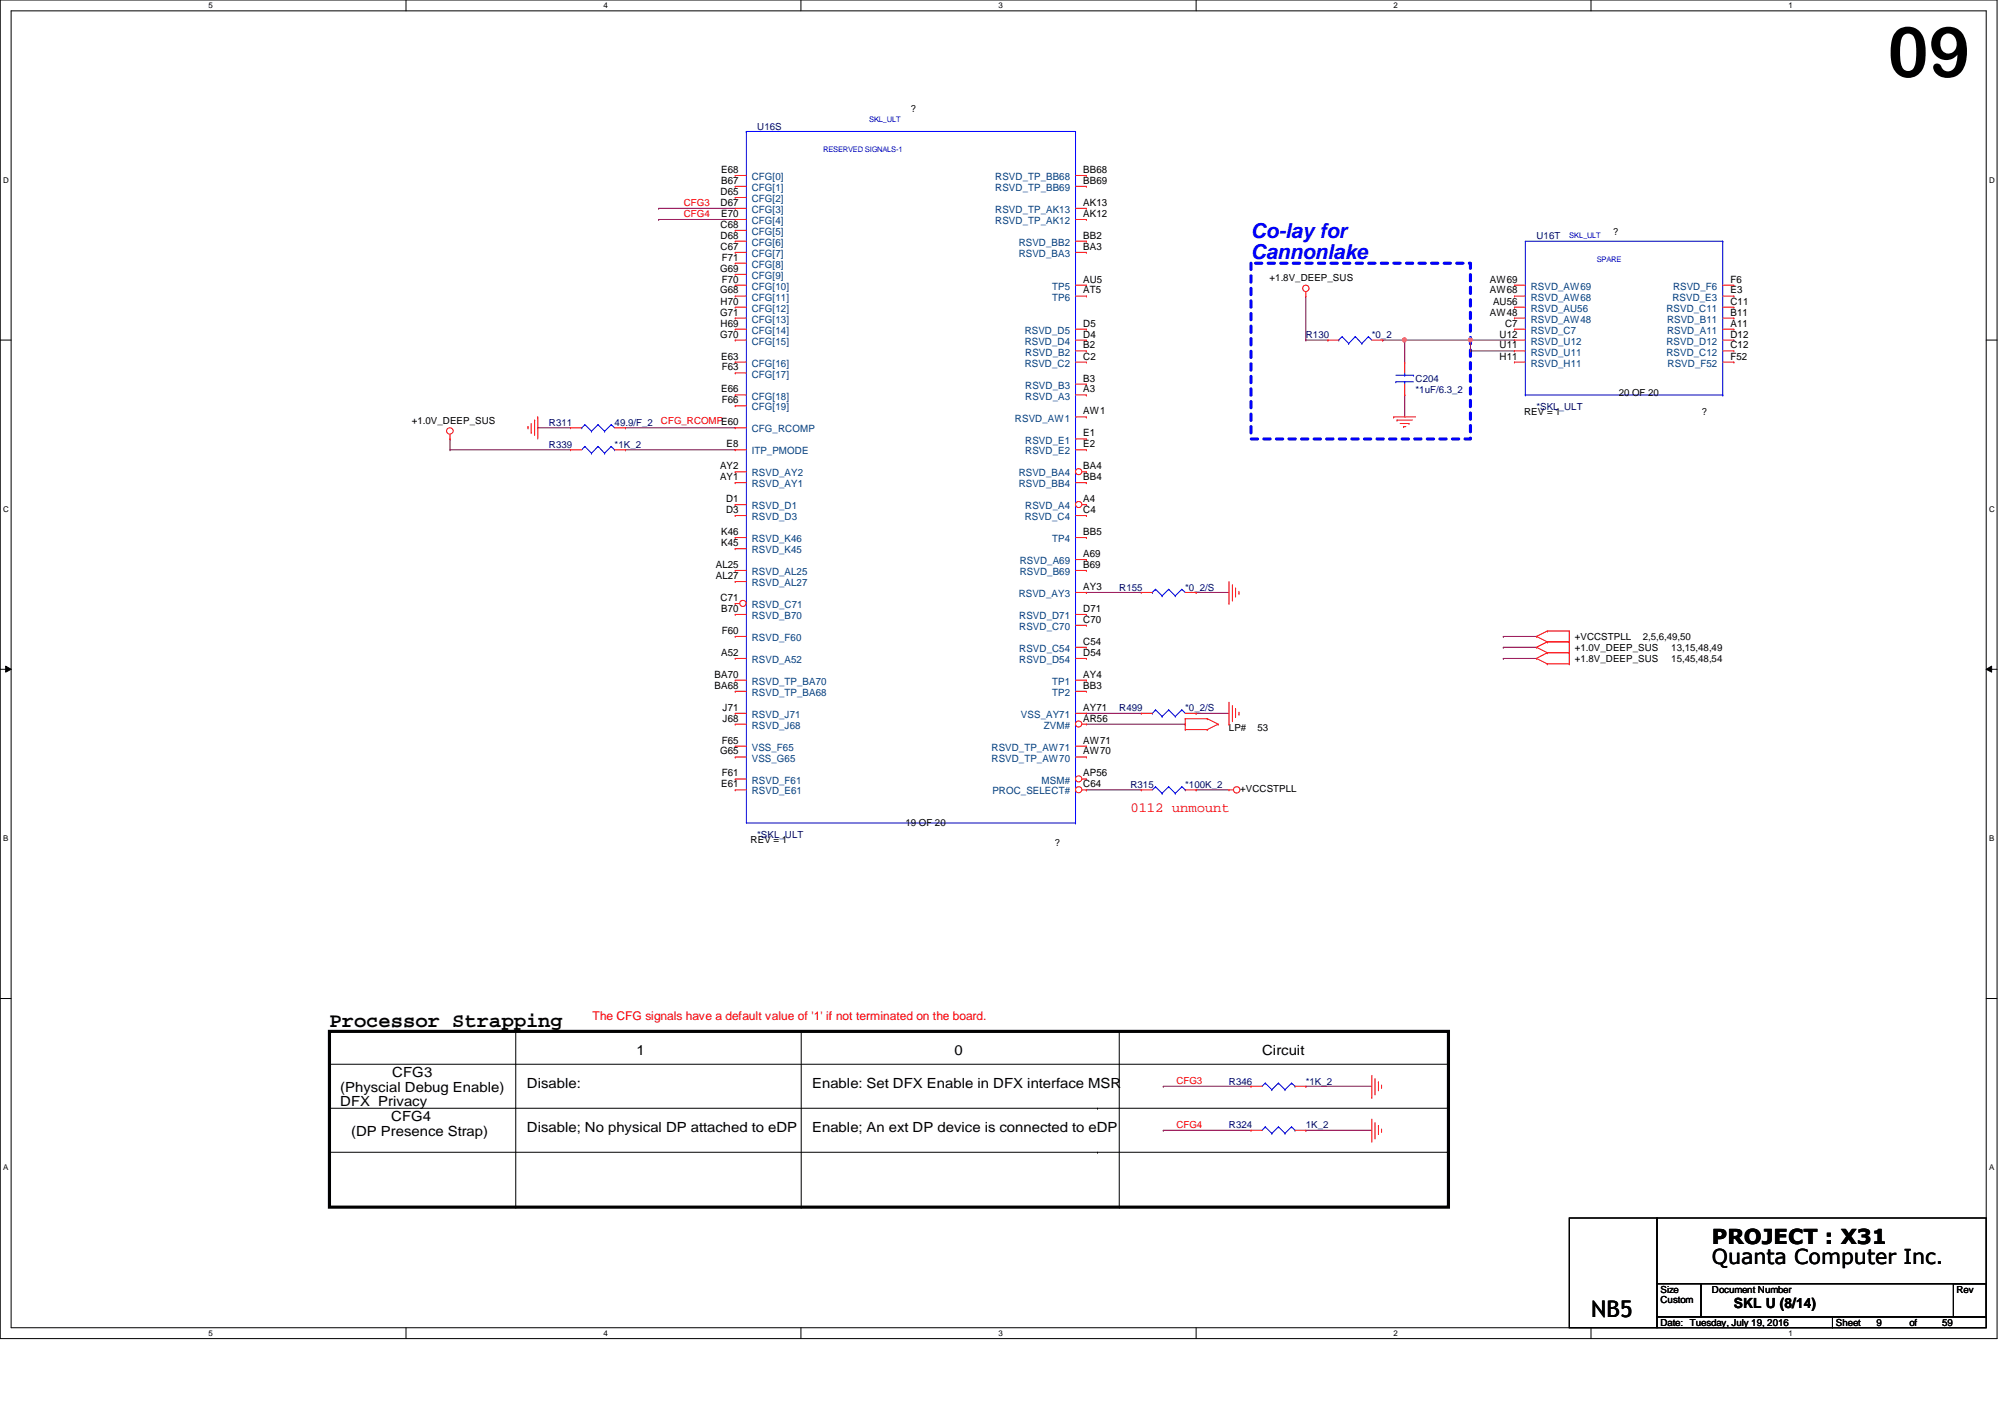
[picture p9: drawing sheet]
<svg xmlns="http://www.w3.org/2000/svg" width="297mm" height="210mm" viewBox="0 0 297 210" stroke-linecap="round" stroke-linejoin="round" font-family="sans-serif">
<defs><g id="words">
<text font-size="10.4" x="279.6" y="11.4">09</text>
<text font-size="3.4" x="235.8" y="195.2">NB5</text>
<g font-size="3" fill="#00f">
<text x="185.3" y="35.3">Co-lay for</text>
<text x="185.3" y="38.4">Cannonlake</text>
</g>
<g font-size="3">
<text x="48.8" y="152.1">Processor Strapping</text>
<text x="253.6" y="184.3">PROJECT : X31</text>
<text x="253.6" y="187.2">Quanta Computer Inc.</text>
</g>
<text font-size="2.1" fill="#f00" x="167.5" y="120.3">0112 unmount</text>
<g font-size="2.1">
<text x="50.4" y="161.7">(Physcial Debug Enable)</text>
<text x="58.1" y="159.6">CFG3</text>
<text x="78.1" y="161.2">Disable:</text>
<text x="94.3" y="156.3">1</text>
<text x="120.3" y="161.2">Enable: Set DFX Enable in DFX interface MSR</text>
<text x="141.4" y="156.3">0</text>
<text x="187" y="156.3">Circuit</text>
<text x="50.4" y="163.9">DFX Privacy</text>
<text x="58" y="166.1">CFG4</text>
<text x="78.1" y="167.7">Disable; No physical DP attached to eDP</text>
<text x="120.3" y="167.7">Enable; An ext DP device is connected to eDP</text>
<text x="52" y="168.2">(DP Presence Strap)</text>
<text x="256.9" y="193.7">SKL U (8/14)</text>
</g>
<text font-size="1.8" fill="#f00" x="87.8" y="151.1">The CFG signals have a default value of '1' if not terminated on the board.</text>
<g font-size="1.5">
<text x="106.8" y="28.9">D65</text>
<text x="106.8" y="25.6">E68</text>
<text x="106.8" y="27.2">B67</text>
<text x="160.5" y="25.6">BB68</text>
<text x="160.5" y="27.2">BB69</text>
<text x="106.8" y="30.5">D67</text>
<text x="106.8" y="33.7">C68</text>
<text x="106.8" y="35.3">D68</text>
<text x="106.8" y="32.1">E70</text>
<text x="160.5" y="35.3">BB2</text>
<text x="160.5" y="30.5">AK13</text>
<text x="160.5" y="32.1">AK12</text>
<text x="106.7" y="40.3">G69</text>
<text x="106.8" y="37">C67</text>
<text x="106.9" y="41.9">F70</text>
<text x="106.9" y="38.6">F71</text>
<text x="160.5" y="37">BA3</text>
<text x="160.5" y="41.9">AU5</text>
<text x="220.7" y="41.9">AW69</text>
<text x="256.4" y="41.9">F6</text>
<text x="106.7" y="43.5">G68</text>
<text x="106.7" y="46.7">G71</text>
<text x="106.8" y="45.1">H70</text>
<text x="160.5" y="43.5">AT5</text>
<text x="220.7" y="43.5">AW68</text>
<text x="220.7" y="46.7">AW48</text>
<text x="221.2" y="45.1">AU56</text>
<text x="256.4" y="43.5">E3</text>
<text x="256.4" y="45.1">C11</text>
<text x="256.4" y="46.7">B11</text>
<text x="106.7" y="50">G70</text>
<text x="106.8" y="48.4">H69</text>
<text x="106.8" y="53.3">E63</text>
<text x="160.5" y="48.4">D5</text>
<text x="160.5" y="50">D4</text>
<text x="160.5" y="51.6">B2</text>
<text x="160.5" y="53.3">C2</text>
<text x="222.2" y="50">U12</text>
<text x="222.2" y="51.6">U11</text>
<text x="222.2" y="53.3">H11</text>
<text x="223" y="48.4">C7</text>
<text x="256.4" y="48.4">A11</text>
<text x="256.4" y="50">D12</text>
<text x="256.4" y="51.6">C12</text>
<text x="256.4" y="53.3">F52</text>
<text x="106.8" y="58.1">E66</text>
<text x="106.9" y="54.9">F63</text>
<text x="106.9" y="59.7">F66</text>
<text x="160.5" y="56.5">B3</text>
<text x="160.5" y="58.1">A3</text>
<text x="160.5" y="64.6">E1</text>
<text x="160.5" y="61.4">AW1</text>
<text x="106.7" y="69.5">AY2</text>
<text x="106.7" y="71.1">AY1</text>
<text x="107.7" y="66.3">E8</text>
<text x="160.5" y="69.5">BA4</text>
<text x="160.5" y="71.1">BB4</text>
<text x="160.5" y="66.3">E2</text>
<text x="107.6" y="74.4">D1</text>
<text x="107.6" y="76">D3</text>
<text x="160.5" y="74.4">A4</text>
<text x="160.5" y="76">C4</text>
<text x="106.8" y="79.2">K46</text>
<text x="106.8" y="80.9">K45</text>
<text x="160.5" y="82.5">A69</text>
<text x="160.5" y="79.2">BB5</text>
<text x="106" y="84.1">AL25</text>
<text x="106" y="85.8">AL27</text>
<text x="106.8" y="89">C71</text>
<text x="160.5" y="84.1">B69</text>
<text x="160.5" y="87.4">AY3</text>
<text x="106.8" y="90.6">B70</text>
<text x="106.9" y="93.9">F60</text>
<text x="160.5" y="90.6">D71</text>
<text x="160.5" y="92.2">C70</text>
<text x="160.5" y="95.5">C54</text>
<text x="105.9" y="100.4">BA70</text>
<text x="106.8" y="97.2">A52</text>
<text x="160.5" y="97.2">D54</text>
<text x="160.5" y="100.4">AY4</text>
<text x="105.9" y="102">BA68</text>
<text x="107.1" y="105.3">J71</text>
<text x="107.1" y="106.9">J68</text>
<text x="160.5" y="105.3">AY71</text>
<text x="160.5" y="102">BB3</text>
<text x="160.5" y="106.9">AR56</text>
<text x="106.7" y="111.8">G65</text>
<text x="106.9" y="110.2">F65</text>
<text x="160.5" y="110.2">AW71</text>
<text x="160.5" y="111.8">AW70</text>
<text x="106.8" y="116.6">E61</text>
<text x="106.9" y="115">F61</text>
<text x="160.5" y="115">AP56</text>
<text x="160.5" y="116.6">C64</text>
</g>
<g font-size="1.5" fill="#004080">
<text x="111.4" y="26.7">CFG[0]</text>
<text x="111.4" y="28.3">CFG[1]</text>
<text x="111.4" y="29.9">CFG[2]</text>
<text x="147.4" y="26.7">RSVD_TP_BB68</text>
<text x="147.4" y="28.3">RSVD_TP_BB69</text>
<text x="111.4" y="31.5">CFG[3]</text>
<text x="111.4" y="33.2">CFG[4]</text>
<text x="111.4" y="34.8">CFG[5]</text>
<text x="147.4" y="31.5">RSVD_TP_AK13</text>
<text x="147.4" y="33.2">RSVD_TP_AK12</text>
<text x="111.4" y="36.4">CFG[6]</text>
<text x="111.4" y="38.1">CFG[7]</text>
<text x="111.4" y="39.7">CFG[8]</text>
<text x="111.4" y="41.3">CFG[9]</text>
<text x="150.9" y="36.4">RSVD_BB2</text>
<text x="150.9" y="38.1">RSVD_BA3</text>
<text x="111.4" y="42.9">CFG[10]</text>
<text x="111.4" y="44.5">CFG[11]</text>
<text x="111.4" y="46.2">CFG[12]</text>
<text x="111.4" y="47.8">CFG[13]</text>
<text x="155.9" y="42.9">TP5</text>
<text x="155.9" y="44.5">TP6</text>
<text x="226.8" y="42.9">RSVD_AW69</text>
<text x="226.8" y="44.5">RSVD_AW68</text>
<text x="226.8" y="46.2">RSVD_AU56</text>
<text x="226.8" y="47.8">RSVD_AW48</text>
<text x="246.9" y="46.2">RSVD_C11</text>
<text x="247" y="47.8">RSVD_B11</text>
<text x="247.8" y="44.5">RSVD_E3</text>
<text x="247.9" y="42.9">RSVD_F6</text>
<text x="111.4" y="49.4">CFG[14]</text>
<text x="111.4" y="51.1">CFG[15]</text>
<text x="151.8" y="49.4">RSVD_D5</text>
<text x="151.8" y="51.1">RSVD_D4</text>
<text x="151.9" y="52.7">RSVD_B2</text>
<text x="226.8" y="49.4">RSVD_C7</text>
<text x="226.8" y="51.1">RSVD_U12</text>
<text x="226.8" y="52.7">RSVD_U11</text>
<text x="246.9" y="51.1">RSVD_D12</text>
<text x="246.9" y="52.7">RSVD_C12</text>
<text x="247" y="49.4">RSVD_A11</text>
<text x="111.4" y="54.3">CFG[16]</text>
<text x="111.4" y="59.2">CFG[18]</text>
<text x="111.4" y="55.9">CFG[17]</text>
<text x="151.8" y="54.3">RSVD_C2</text>
<text x="151.9" y="57.6">RSVD_B3</text>
<text x="151.9" y="59.2">RSVD_A3</text>
<text x="226.8" y="54.3">RSVD_H11</text>
<text x="247.1" y="54.3">RSVD_F52</text>
<text x="111.4" y="64.1">CFG_RCOMP</text>
<text x="111.4" y="60.8">CFG[19]</text>
<text x="150.4" y="62.4">RSVD_AW1</text>
<text x="151.9" y="65.7">RSVD_E1</text>
<text x="111.4" y="67.3">ITP_PMODE</text>
<text x="111.4" y="70.6">RSVD_AY2</text>
<text x="150.9" y="70.6">RSVD_BA4</text>
<text x="151.9" y="67.3">RSVD_E2</text>
<text x="111.4" y="72.2">RSVD_AY1</text>
<text x="111.4" y="75.4">RSVD_D1</text>
<text x="111.4" y="77">RSVD_D3</text>
<text x="150.9" y="72.2">RSVD_BB4</text>
<text x="151.8" y="77">RSVD_C4</text>
<text x="151.9" y="75.4">RSVD_A4</text>
<text x="111.4" y="80.3">RSVD_K46</text>
<text x="111.4" y="82">RSVD_K45</text>
<text x="151.1" y="83.6">RSVD_A69</text>
<text x="155.9" y="80.3">TP4</text>
<text x="111.4" y="85.2">RSVD_AL25</text>
<text x="111.4" y="86.8">RSVD_AL27</text>
<text x="150.9" y="88.4">RSVD_AY3</text>
<text x="151.1" y="85.2">RSVD_B69</text>
<text x="111.4" y="90.1">RSVD_C71</text>
<text x="111.4" y="91.7">RSVD_B70</text>
<text x="111.4" y="95">RSVD_F60</text>
<text x="151" y="91.7">RSVD_D71</text>
<text x="151" y="93.3">RSVD_C70</text>
<text x="111.4" y="101.4">RSVD_TP_BA70</text>
<text x="111.4" y="98.2">RSVD_A52</text>
<text x="151" y="96.6">RSVD_C54</text>
<text x="151" y="98.2">RSVD_D54</text>
<text x="155.9" y="101.4">TP1</text>
<text x="111.4" y="103.1">RSVD_TP_BA68</text>
<text x="111.4" y="106.3">RSVD_J71</text>
<text x="111.4" y="107.9">RSVD_J68</text>
<text x="151.3" y="106.3">VSS_AY71</text>
<text x="154.6" y="107.9">ZVM#</text>
<text x="155.9" y="103.1">TP2</text>
<text x="111.4" y="111.2">VSS_F65</text>
<text x="111.4" y="112.8">VSS_G65</text>
<text x="146.9" y="111.2">RSVD_TP_AW71</text>
<text x="146.9" y="112.8">RSVD_TP_AW70</text>
<text x="111.4" y="116.1">RSVD_F61</text>
<text x="111.4" y="117.7">RSVD_E61</text>
<text x="147" y="117.7">PROC_SELECT#</text>
<text x="154.3" y="116.1">MSM#</text>
</g>
<g font-size="1.4">
<text x="135" y="16.6">?</text>
<text x="239" y="34.8">?</text>
<text x="188.1" y="41.7">+1.8V_DEEP_SUS</text>
<text x="239.8" y="58.7">20 OF 20</text>
<text x="61" y="62.8">+1.0V_DEEP_SUS</text>
<text x="225.8" y="61.5">REV = 1</text>
<text x="252.1" y="61.5">?</text>
<text x="233.3" y="94.8">+VCCSTPLL</text>
<text x="243.4" y="94.8">2,5,6,49,50</text>
<text x="233.3" y="96.4">+1.0V_DEEP_SUS</text>
<text x="233.3" y="98">+1.8V_DEEP_SUS</text>
<text x="247.6" y="96.4">13,15,48,49</text>
<text x="247.6" y="98">15,45,48,54</text>
<text x="182.1" y="108.3">LP#</text>
<text x="186.3" y="108.3">53</text>
<text x="183.7" y="117.4">+VCCSTPLL</text>
<text x="111.2" y="124.9">REV = 1</text>
<text x="134.2" y="122.3">19 OF 20</text>
<text x="156.2" y="125.4">?</text>
<text x="246" y="191.5">Size</text>
<text x="253.6" y="191.5">Document Number</text>
<text x="289.9" y="191.5">Rev</text>
<text x="246" y="196.4">Date: Tuesday, July 19, 2016</text>
<text x="246" y="193">Custom</text>
<text x="272" y="196.4">Sheet</text>
<text x="278" y="196.4">9</text>
<text x="282.9" y="196.4">of</text>
<text x="287.7" y="196.4">59</text>
</g>
<g font-size="1.4" fill="#000080">
<text x="112.2" y="19.2">U16S</text>
<text x="227.6" y="35.5">U16T</text>
<text x="193.5" y="50.1">R130</text>
<text x="203.2" y="50.1">*0_2</text>
<text x="209.7" y="56.6">C204</text>
<text x="209.7" y="58.3">*1uF/6.3_2</text>
<text x="81.3" y="63.1">R311</text>
<text x="91.1" y="63.1">49.9/F_2</text>
<text x="227.6" y="60.7">*SKL_ULT</text>
<text x="81.3" y="66.4">R339</text>
<text x="91.1" y="66.4">*1K_2</text>
<text x="165.8" y="87.5">R155</text>
<text x="175.6" y="87.5">*0_2/S</text>
<text x="165.8" y="105.4">R499</text>
<text x="175.6" y="105.4">*0_2/S</text>
<text x="167.5" y="116.8">R315</text>
<text x="175.6" y="116.8">*100K_2</text>
<text x="112.2" y="124.1">*SKL_ULT</text>
<text x="182.1" y="160.7">R346</text>
<text x="193.5" y="160.7">*1K_2</text>
<text x="182.1" y="167.1">R324</text>
<text x="193.5" y="167.1">1K_2</text>
</g>
<g font-size="1.4" fill="#f00">
<text x="101.3" y="32.2">CFG4</text>
<text x="101.3" y="30.5">CFG3</text>
<text x="97.9" y="62.8">CFG_RCOMPE60</text>
<text x="174.3" y="160.6">CFG3</text>
<text x="174.3" y="167.1">CFG4</text>
</g>
<g font-size="1.2">
<text x="30.9" y="1.2">5</text>
<text x="89.4" y="1.2">4</text>
<text x="147.9" y="1.2">3</text>
<text x="206.5" y="1.2">2</text>
<text x="265" y="1.2">1</text>
<text x=".5" y="27.1">D</text>
<text x="294.7" y="27.1">D</text>
<text x=".5" y="75.8">C</text>
<text x="294.7" y="75.8">C</text>
<text x=".5" y="124.6">B</text>
<text x="294.7" y="124.6">B</text>
<text x=".5" y="173.4">A</text>
<text x="294.7" y="173.4">A</text>
<text x="30.9" y="197.9">5</text>
<text x="89.4" y="197.9">4</text>
<text x="147.9" y="197.9">3</text>
<text x="206.5" y="197.9">2</text>
<text x="265" y="197.9">1</text>
</g>
<g font-size="1.1" fill="#00f">
<text x="122" y="22.6">RESERVED SIGNALS-1</text>
<text x="128.8" y="18">SKL_ULT</text>
<text x="232.5" y="35.3">SKL_ULT</text>
<text x="236.6" y="38.8">SPARE</text>
</g>
</g></defs>
<path d="M0 0h295.9v198.3h-295.9zM1.6 1.6h292.7v195.1h-292.7z" fill="none" stroke="#000" stroke-width=".15"/>
<g fill="#fff">
<path d="M30.9 .2h.6v1.3h-.6z"/>
<path d="M30.9 196.8h.6v1.4h-.6z"/>
</g>
<path d="M60.2 0v1.6M60.2 196.7v1.6" fill="none" stroke="#000" stroke-width=".15"/>
<g fill="#fff">
<path d="M89.4 .2h.6v1.3h-.6z"/>
<path d="M89.4 196.8h.6v1.4h-.6z"/>
</g>
<path d="M118.7 0v1.6M118.7 196.7v1.6" fill="none" stroke="#000" stroke-width=".15"/>
<g fill="#fff">
<path d="M147.9 .2h.6v1.3h-.6z"/>
<path d="M147.9 196.8h.6v1.4h-.6z"/>
</g>
<path d="M177.2 0v1.6M177.2 196.7v1.6" fill="none" stroke="#000" stroke-width=".15"/>
<g fill="#fff">
<path d="M206.5 .2h.5v1.3h-.5z"/>
<path d="M206.5 196.8h.5v1.4h-.5z"/>
</g>
<path d="M235.7 0v1.6M235.7 196.7v1.6" fill="none" stroke="#000" stroke-width=".15"/>
<g fill="#fff">
<path d="M265 .2h.6v1.3h-.6z"/>
<path d="M265 196.8h.6v1.4h-.6z"/>
<path d="M.5 26h.8v1.3h-.8z"/>
<path d="M294.7 26h.8v1.3h-.8z"/>
<path d="M.5 74.8h.8v1.3h-.8z"/>
<path d="M294.7 74.8h.8v1.3h-.8z"/>
</g>
<path d="M0 50.4h1.6M294.3 50.4h1.6" fill="none" stroke="#000" stroke-width=".15"/>
<g fill="#fff">
<path d="M.5 123.5h.7v1.3h-.7z"/>
<path d="M294.7 123.5h.7v1.3h-.7z"/>
</g>
<path d="M0 99.1h1.6M.8 98.7l.8 .4-.8 .5zM294.3 99.1l.8-.4v.9zM294.3 99.1h1.6" fill="none" stroke="#000" stroke-width=".15"/>
<path d="M.8 98.7l.8 .4-.8 .5zM294.3 99.1l.8-.4v.9z" fill="#000"/>
<g fill="#fff">
<path d="M.5 172.3h.7v1.3h-.7z"/>
<path d="M294.7 172.3h.7v1.3h-.7z"/>
</g>
<g fill="none" stroke="#000" stroke-width=".15">
<path d="M0 147.9h1.6M48.8 157.6h165.8M76.4 152.8v26M118.7 152.8v26M165.8 152.8v26M214.6 157.6h.1M294.3 147.9h1.6M48.8 164.2h165.8M48.8 170.7h165.8M76.4 178.8h.1M118.7 178.8h.1M162.6 164.2h.1"/>
<path d="M162.6 170.7h.1M165.8 178.8h.1M214.6 164.2h.1M214.6 170.7h.1"/>
</g>
<path d="M48.8 152.8h165.8v26h-165.8z" fill="none" stroke="#000" stroke-width=".47"/>
<path d="M185.3 39h32.5v26h-32.5z" fill="none" stroke="#00f" stroke-width=".47" stroke-dasharray=".9 .9"/>
<g fill="none" stroke="#800040" stroke-width=".15">
<path d="M193.5 50.4h.1M193.5 43.9v6.5M193.5 50.4h3.2M196.7 50.4h.1M204.8 50.4h.1M204.8 50.4h3.3M208.1 58.5h.1M208.1 58.5v3.3M217.8 52h.1M217.8 50.4h.1M217.8 52h6.6M217.8 50.4v1.6"/>
<path d="M66.7 66.6h.1M66.7 65h.1M66.7 66.6h17.8M66.7 65v1.6M79.7 63.4h.1M79.7 63.4h4.8M92.7 63.4h.1M92.7 66.6h.1M92.7 63.4h16.2M92.7 66.6h16.2M160.9 87.8h.1M160.9 87.8h8.2"/>
<path d="M177.2 87.8h.1M177.2 87.8h4.9M160.9 117h.1M160.9 105.7h.1M160.9 117h8.2M160.9 105.7h8.2M177.2 117h.1M177.2 105.7h.1M177.2 117h4.9M177.2 105.7h4.9M172.3 167.4h.1M172.3 160.9h.1"/>
<path d="M172.3 167.4h13M172.3 160.9h13M193.5 167.4h.1M193.5 160.9h.1M193.5 167.4h9.7M193.5 160.9h9.7"/>
</g>
<circle cx="217.8" cy="50.4" r=".31" fill="#f0f"/>
<circle cx="217.8" cy="50.4" r=".31" fill="none" stroke="#f0f" stroke-width=".15"/>
<path d="M208.1 50.4h.1M208.1 50.4v3.2M217.8 50.4h6.6M224.4 50.4h.1" fill="none" stroke="#800040" stroke-width=".15"/>
<circle cx="208.1" cy="50.4" r=".31" fill="#f0f"/>
<circle cx="208.1" cy="50.4" r=".31" fill="none" stroke="#f0f" stroke-width=".15"/>
<g fill="none" stroke="#800040" stroke-width=".15">
<path d="M97.6 32.5h.1M97.6 30.9h.1M97.6 32.5h11.3M97.6 30.9h11.3M208.1 50.4h.1M208.1 50.4h9.7M222.7 94.3h.1M222.7 95.9h.1M222.7 97.5h.1M222.7 94.3h4.9M222.7 95.9h4.9M222.7 97.5h4.9"/>
<path d="M160.9 107.3h14.7M175.6 107.3h.1"/>
</g>
<g fill="none" stroke="#f00" stroke-width=".15">
<path d="M193.5 43.9h.1M193.5 43.2v.7M196.7 50.4h.1M196.7 50.4h1.6M203.2 50.4h1.6M204.8 50.4h.1M66.7 65h.1M66.7 64.3v.7M78.2 63.2h.1M78.2 63.2v.3M78.7 64.1h.1M78.7 62.7v1.4"/>
<path d="M79.2 62.2h.1M79.2 62.2v2.3M79.7 61.8h.1M79.7 61.8v3.2M84.5 66.6h.1M84.5 63.4h.1M84.5 66.6h1.7M84.5 63.4h1.7M91.1 66.6h1.6M91.1 63.4h1.6M92.7 66.6h.1M92.7 63.4h.1"/>
<path d="M206.5 61.8h.1M206.5 61.8h3.2M207 62.2h.1M207 62.2h2.3M207.4 62.7h1.3M207.9 63.2h.1M207.9 63.2h.4M208.7 62.7h.1M182.1 89.4h.1M182.1 86.1v3.3M182.6 88.9h.1M182.6 86.6v2.3"/>
<path d="M183 87.1h.1M183 87.1v1.3M183.6 87.9h.1M183.6 87.6v.3M227.6 94.3h.1M227.6 95.9h.1M227.6 97.5h.1M227.6 94.3l1.6 .8M227.6 95.9l1.6 .8M227.6 97.5l1.6 .8M229.2 93.5h.1M229.2 95.1h.1"/>
<path d="M229.2 96.7h.1M229.2 98.3h.1M229.2 93.5l-1.6 .8M229.2 93.5h3.3M229.2 95.1h3.3M229.2 95.1l-1.6 .8M229.2 96.7h3.3M229.2 96.7l-1.6 .8M229.2 98.3h3.3M232.5 93.5h.1M232.5 95.1h.1M232.5 96.7h.1"/>
<path d="M232.5 98.3h.1M232.5 93.5v4.8M175.6 106.5h.1M175.6 108.1h.1M175.6 106.5h3.3M175.6 106.5v1.6M175.6 108.1h3.3M178.9 106.5h.1M178.9 108.1h.1M178.9 106.5l1.6 .8M180.5 107.3h.1M180.5 107.3l-1.6 .8"/>
<path d="M182.1 107.3h.1M182.1 117h.1M182.1 104v3.3M182.1 117h.6M182.6 106.8h.1M182.6 104.5v2.3M183 105h.1M183 105v1.3M183.6 105.8h.1M183.6 105.5v.3M203.2 159.3v3.3M203.7 159.8v2.3"/>
<path d="M185.3 160.9h.1M185.3 160.9h1.7M191.9 160.9h1.6M193.5 160.9h.1M203.2 169h.1M203.2 162.6h.1M203.2 165.8v3.2M203.7 168.6h.1M203.7 162.1h.1M203.7 166.3v2.3M204.2 166.8h.1M204.2 160.3h.1"/>
<path d="M204.2 160.3v1.3M204.2 166.8v1.3M204.7 167.6h.1M204.7 161.1h.1M204.7 160.7v.4M204.7 167.3v.3"/>
<circle cx="193.5" cy="42.7" r=".47"/>
<circle cx="66.7" cy="63.8" r=".48"/>
<circle cx="183.2" cy="117" r=".47"/>
</g>
<path d="M232.5 180.4h13v16.3h-13zM245.5 180.4h48.8v9.8h-48.8zM245.5 190.2h6.5v4.9h-6.5zM245.5 195.1h26v1.6h-26zM252 190.2h42.3v4.9h-42.3zM271.5 195.1h22.8v1.6h-22.8zM289.4 190.2h4.9v4.9h-4.9z" fill="none" stroke="#000" stroke-width=".15"/>
<g fill="none" stroke="#00f" stroke-width=".15">
<path d="M110.6 19.5h.1M110.6 19.5v102.4h48.7M110.6 19.5h48.7M159.3 19.5h.1M159.3 19.5v102.4M198.3 50.4h.1M198.8 49.9h.1M198.8 49.9l1 1M198.8 49.9l-.5 .5M199.8 50.9h.1M200.8 49.9h.1M200.8 49.9l1 1"/>
<path d="M200.8 49.9l-1 1M201.8 50.9h.1M202.7 49.9h.1M202.7 49.9l.5 .5M202.7 49.9l-.9 1M86.2 63.4h.1M86.7 66.1h.1M86.7 62.9h.1M86.7 66.1l-.5 .5M86.7 66.1l.9 1M86.7 62.9l.9 1M86.7 62.9l-.5 .5"/>
<path d="M87.6 67.1h.1M87.6 63.9h.1M88.6 66.1h.1M88.6 62.9h.1M88.6 66.1l-1 1M88.6 66.1l1 1M88.6 62.9l1 1M88.6 62.9l-1 1M89.6 67.1h.1M89.6 63.9h.1M90.5 66.1h.1M90.5 62.9h.1"/>
<path d="M90.5 66.1l-.9 1M90.5 66.1l.6 .5M90.5 62.9l.6 .5M90.5 62.9l-.9 1M91.1 66.6h.1M159.3 121.9h.1M187.4 160.4h.1M187.4 160.4l-.4 .5M187.4 160.4l1 1M188.4 161.4h.1M189.4 160.4h.1M189.4 160.4l-1 1"/>
<path d="M189.4 160.4l1 1M190.4 161.4h.1M191.3 160.4h.1M191.3 160.4l-.9 1M191.3 160.4l.6 .5M191.9 160.9h.1"/>
</g>
<circle cx="159.8" cy="69.9" r=".46" fill="#fff"/>
<g fill="none" stroke="#f00" stroke-width=".15">
<path d="M159.3 35.7h1.6M159.3 37.4h1.6M159.3 26h1.6M159.3 27.6h1.6M160.9 35.7h.1M160.9 37.4h.1M160.9 26h.1M160.9 27.6h.1M159.3 71.5h1.6M160.3 69.9h.6M160.9 69.9h.1M160.9 71.5h.1"/>
<path d="M108.9 97.5h.1M108.9 97.5h1.7M159.3 82.9h1.6M159.3 84.5h1.6M159.3 97.5h1.6M159.3 91h1.6M159.3 92.6h1.6M159.3 95.9h1.6M160.9 82.9h.1M160.9 84.5h.1M160.9 91h.1M160.9 92.6h.1"/>
<path d="M160.9 95.9h.1M160.9 97.5h.1M108.9 100.8h.1M108.9 102.4h.1M108.9 105.7h.1M108.9 107.3h.1M108.9 110.5h.1M108.9 112.1h.1M108.9 100.8h1.7M108.9 102.4h1.7M108.9 105.7h1.7M108.9 107.3h1.7"/>
<path d="M108.9 110.5h1.7M108.9 112.1h1.7M159.3 100.8h1.6M159.3 102.4h1.6M159.3 105.7h1.6M159.3 110.5h1.6M159.3 112.1h1.6M160.9 105.7h.1M160.9 110.5h.1M160.9 112.1h.1M160.9 100.8h.1M160.9 102.4h.1"/>
<circle cx="159.8" cy="69.9" r=".46"/>
</g>
<circle cx="110.1" cy="89.4" r=".46" fill="#fff"/>
<g fill="none" stroke="#f00" stroke-width=".15">
<path d="M108.9 66.6h.1M108.9 66.6h1.7M159.3 66.6h1.6M159.3 65h1.6M160.9 65h.1M160.9 66.6h.1M108.9 89.4h.1M108.9 91h.1M108.9 94.3h.1M108.9 89.4h.7M108.9 91h1.7M108.9 94.3h1.7"/>
<path d="M108.9 115.4h.1M108.9 117h.1M108.9 115.4h1.7M108.9 117h1.7"/>
<circle cx="110.1" cy="89.4" r=".46"/>
</g>
<circle cx="159.8" cy="115.4" r=".46" fill="#fff"/>
<g fill="none" stroke="#f00" stroke-width=".15">
<path d="M108.9 26h.1M108.9 27.6h.1M108.9 29.3h.1M108.9 30.9h.1M108.9 32.5h.1M108.9 34.1h.1M108.9 35.7h.1M108.9 37.4h.1M108.9 39h.1M108.9 26h1.7M108.9 27.6h1.7M108.9 29.3h1.7"/>
<path d="M108.9 30.9h1.7M108.9 32.5h1.7M108.9 34.1h1.7M108.9 35.7h1.7M108.9 37.4h1.7M108.9 39h1.7M159.3 30.9h1.6M159.3 32.5h1.6M160.9 30.9h.1M160.9 32.5h.1M108.9 42.2h.1M108.9 43.9h.1"/>
<path d="M108.9 45.5h.1M108.9 47.1h.1M108.9 48.8h.1M108.9 50.4h.1M108.9 40.6h.1M108.9 53.6h.1M108.9 58.5h.1M108.9 55.2h.1M108.9 42.2h1.7M108.9 43.9h1.7M108.9 45.5h1.7M108.9 47.1h1.7"/>
<path d="M108.9 48.8h1.7M108.9 50.4h1.7M108.9 40.6h1.7M108.9 53.6h1.7M108.9 58.5h1.7M108.9 55.2h1.7M159.3 42.2h1.6M159.3 43.9h1.6M159.3 48.8h1.6M159.3 50.4h1.6M159.3 53.6h1.6M159.3 58.5h1.6"/>
<path d="M159.3 52h1.6M159.3 56.9h1.6M160.9 48.8h.1M160.9 50.4h.1M160.9 52h.1M160.9 53.6h.1M160.9 42.2h.1M160.9 43.9h.1M160.9 56.9h.1M160.9 58.5h.1M108.9 63.4h.1M108.9 60.1h.1"/>
<path d="M108.9 63.4h1.7M108.9 60.1h1.7M159.3 79.6h1.6M160.9 79.6h.1M159.3 87.8h1.6M160.9 87.8h.1M160.3 115.4h.6M160.9 115.4h.1"/>
<circle cx="159.8" cy="115.4" r=".46"/>
</g>
<circle cx="159.8" cy="117" r=".46" fill="#fff"/>
<g fill="none" stroke="#f00" stroke-width=".15">
<path d="M108.9 69.9h.1M108.9 71.5h.1M108.9 74.8h.1M108.9 76.4h.1M108.9 79.6h.1M108.9 69.9h1.7M108.9 71.5h1.7M108.9 74.8h1.7M108.9 76.4h1.7M108.9 79.6h1.7M159.3 61.8h1.6M160.9 61.8h.1"/>
<path d="M108.9 84.5h.1M108.9 81.3h.1M108.9 86.1h.1M108.9 84.5h1.7M108.9 81.3h1.7M108.9 86.1h1.7M160.3 117h.6M160.9 117h.1"/>
<circle cx="159.8" cy="117" r=".46"/>
</g>
<circle cx="159.8" cy="74.7" r=".46" fill="#fff"/>
<g fill="none" stroke="#f00" stroke-width=".15">
<path d="M159.3 76.4h1.6M160.3 74.8h.6M160.9 74.8h.1M160.9 76.4h.1"/>
<circle cx="159.8" cy="74.7" r=".46"/>
</g>
<circle cx="159.8" cy="107.2" r=".46" fill="#fff"/>
<g fill="none" stroke="#f00" stroke-width=".15">
<path d="M208.1 58.5h.1M208.1 53.6h.1M208.1 53.6v1.6M208.1 56.9v1.6M224.4 42.2h.1M224.4 43.9h.1M224.4 45.5h.1M224.4 47.1h.1M224.4 48.8h.1M224.4 50.4h.1M224.4 52h.1M224.4 53.6h.1"/>
<path d="M224.4 42.2h1.6M224.4 43.9h1.6M224.4 45.5h1.6M224.4 47.1h1.6M224.4 48.8h1.6M224.4 50.4h1.6M224.4 52h1.6M224.4 53.6h1.6M255.2 42.2h1.7M255.2 43.9h1.7M255.2 45.5h1.7M255.2 47.1h1.7"/>
<path d="M255.2 48.8h1.7M255.2 50.4h1.7M255.2 52h1.7M255.2 53.6h1.7M256.9 42.2h.1M256.9 43.9h.1M256.9 45.5h.1M256.9 47.1h.1M256.9 48.8h.1M256.9 50.4h.1M256.9 52h.1M256.9 53.6h.1"/>
<path d="M169.1 87.8h.1M169.1 87.8h1.6M175.6 87.8h1.6M177.2 87.8h.1M160.3 107.3h.6M160.9 107.3h.1M169.1 117h.1M169.1 105.7h.1M169.1 117h1.6M169.1 105.7h1.6M175.6 117h1.6M175.6 105.7h1.6"/>
<path d="M177.2 117h.1M177.2 105.7h.1M185.3 167.4h.1M185.3 167.4h1.7M191.9 167.4h1.6M193.5 167.4h.1"/>
<circle cx="159.8" cy="107.2" r=".46"/>
</g>
<g fill="none" stroke="#00f" stroke-width=".15">
<path d="M255.2 35.7h.1M255.2 35.7h-29.2v22.8M255.2 35.7v22.8M206.8 56.6h.1M206.8 55.6h2.6M206.8 56.6h2.6M208.1 56.6h.1M208.1 55.6h.1M208.1 55.2v.4M208.1 56.6v.3M209.4 55.6h.1M226 58.5h.1"/>
<path d="M226 58.5h29.2M255.2 58.5h.1M170.7 87.8h.1M171.2 87.3h.1M171.2 87.3l1 1M171.2 87.3l-.5 .5M172.2 88.3h.1M173.1 87.3h.1M173.1 87.3l1 1M173.1 87.3l-.9 1M174.1 88.3h.1M175.1 87.3h.1"/>
<path d="M175.1 87.3l.5 .5M175.1 87.3l-1 1M170.7 105.7h.1M171.2 116.5h.1M171.2 105.2h.1M171.2 116.5l-.5 .5M171.2 116.5l1 1M171.2 105.2l1 .9M171.2 105.2l-.5 .5M172.2 117.5h.1M172.2 106.1h.1M173.1 116.5h.1"/>
<path d="M173.1 105.2h.1M173.1 116.5l-.9 1M173.1 116.5l1 1M173.1 105.2l1 .9M173.1 105.2l-.9 .9M174.1 117.5h.1M174.1 106.1h.1M175.1 116.5h.1M175.1 105.2h.1M175.1 116.5l-1 1M175.1 116.5l.5 .5M175.1 105.2l.5 .5"/>
<path d="M175.1 105.2l-1 .9M175.6 117h.1M187.4 166.9h.1M187.4 166.9l-.4 .5M187.4 166.9l1 1M188.4 167.9h.1M189.4 166.9h.1M189.4 166.9l-1 1M189.4 166.9l1 1M190.4 167.9h.1M191.3 166.9h.1M191.3 166.9l-.9 1"/>
<path d="M191.3 166.9l.6 .5M191.9 167.4h.1"/>
</g>
<circle cx="217.8" cy="50.4" r=".31" fill="#f0f"/>
<circle cx="217.8" cy="50.4" r=".31" fill="none" stroke="#f0f" stroke-width=".15"/>
<circle cx="208.1" cy="50.4" r=".31" fill="#f0f"/>
<circle cx="208.1" cy="50.4" r=".31" fill="none" stroke="#f0f" stroke-width=".15"/>
<use href="#words"/>
</svg>
